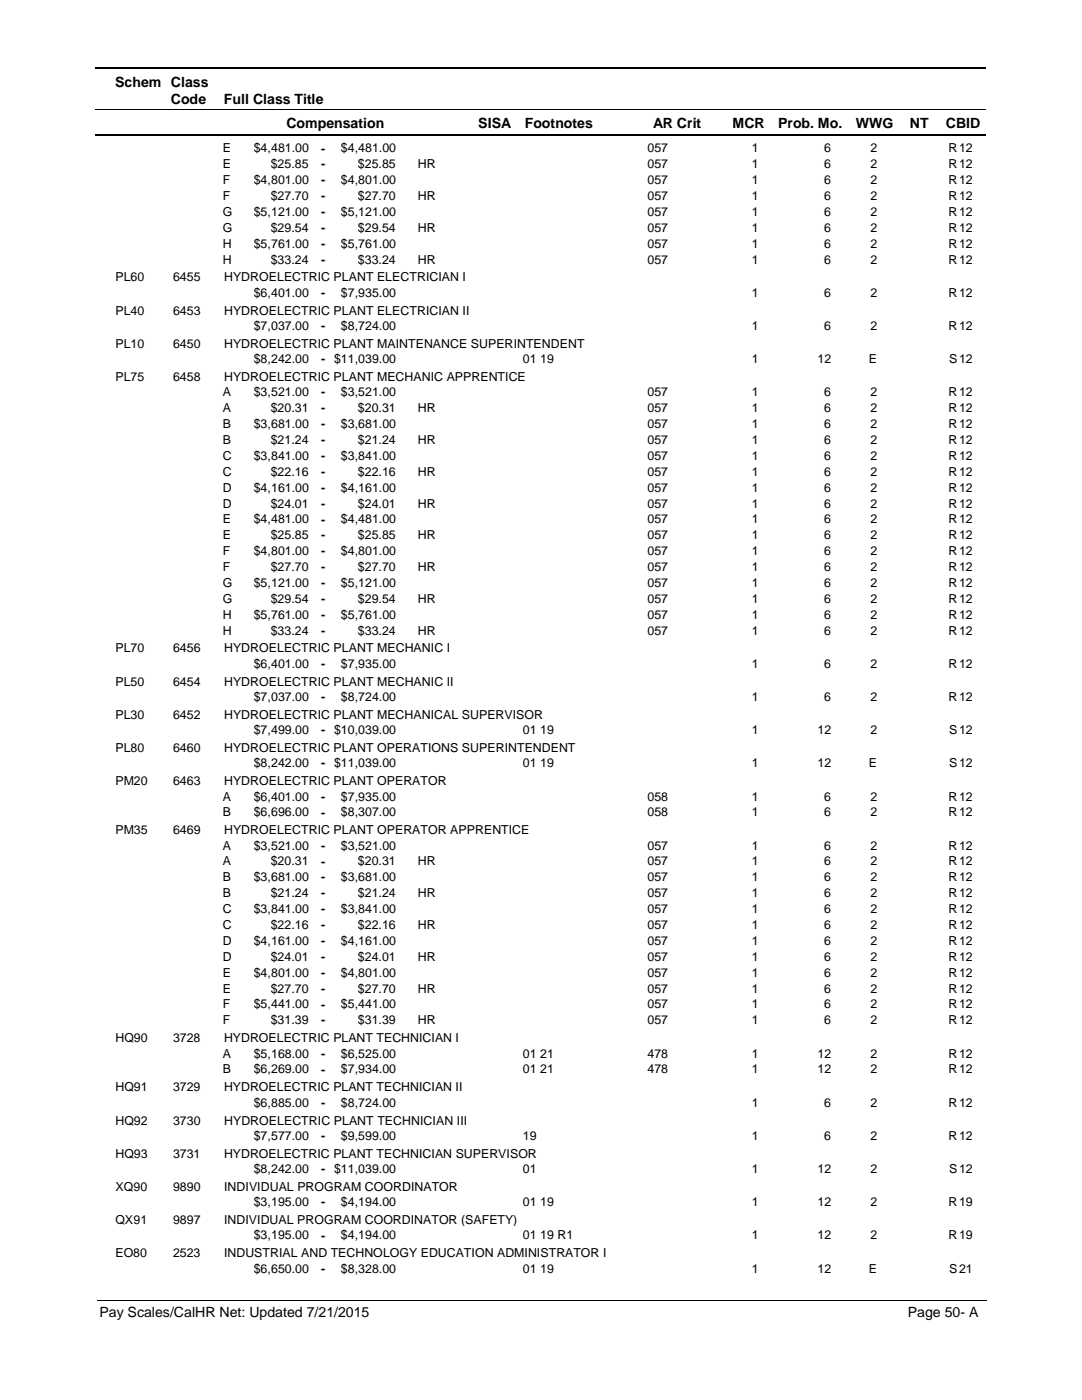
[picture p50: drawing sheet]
<svg xmlns="http://www.w3.org/2000/svg" width="216mm" height="279mm" viewBox="0 0 216 279" stroke-linecap="round" stroke-linejoin="round" font-family="sans-serif">
<defs><g id="words">
<g font-size="2.8">
<text x="23" y="17.3">Schem Class</text>
<text x="34.1" y="20.7">Code</text>
<text x="44.7" y="20.7">Full Class Title</text>
<text x="57.2" y="25.6">Compensation</text>
<text x="95.4" y="25.6">SISA</text>
<text x="104.7" y="25.6">Footnotes</text>
<text x="130.3" y="25.6">AR Crit</text>
<text x="146.2" y="25.6">MCR</text>
<text x="155.3" y="25.6">Prob. Mo.</text>
<text x="170.8" y="25.6">WWG</text>
<text x="181.5" y="25.6">NT</text>
<text x="188.7" y="25.6">CBID</text>
<text x="19.9" y="262.9">Pay Scales/CalHR Net: Updated 7/21/2015</text>
<text x="181.1" y="262.9">Page 50- A</text>
</g>
<g font-size="2.5">
<text x="44.5" y="33.6">E</text>
<text x="44.5" y="30.4">E</text>
<text x="50.6" y="30.4">$4,481.00</text>
<text x="54" y="33.6">$25.85</text>
<text x="64.1" y="30.4">-</text>
<text x="64.1" y="33.6">-</text>
<text x="68" y="30.4">$4,481.00</text>
<text x="71.4" y="33.6">$25.85</text>
<text x="83.4" y="33.6">HR</text>
<text x="129.2" y="30.4">057</text>
<text x="129.2" y="33.6">057</text>
<text x="150" y="33.6">1</text>
<text x="150" y="30.4">1</text>
<text x="164.5" y="30.4">6</text>
<text x="164.5" y="33.6">6</text>
<text x="173.7" y="30.4">2</text>
<text x="173.7" y="33.6">2</text>
<text x="189.3" y="33.6">R</text>
<text x="189.3" y="30.4">R</text>
<text x="191.4" y="30.4">12</text>
<text x="191.4" y="33.6">12</text>
<text x="44.5" y="36.8">F</text>
<text x="44.5" y="39.9">F</text>
<text x="50.6" y="36.8">$4,801.00</text>
<text x="54" y="39.9">$27.70</text>
<text x="64.1" y="36.8">-</text>
<text x="64.1" y="40">-</text>
<text x="68" y="36.8">$4,801.00</text>
<text x="71.4" y="39.9">$27.70</text>
<text x="83.4" y="39.9">HR</text>
<text x="129.2" y="36.8">057</text>
<text x="129.2" y="39.9">057</text>
<text x="150" y="39.9">1</text>
<text x="150" y="36.8">1</text>
<text x="164.5" y="36.8">6</text>
<text x="164.5" y="39.9">6</text>
<text x="173.7" y="36.8">2</text>
<text x="173.7" y="39.9">2</text>
<text x="189.3" y="39.9">R</text>
<text x="189.3" y="36.8">R</text>
<text x="191.4" y="36.8">12</text>
<text x="191.4" y="39.9">12</text>
<text x="44.5" y="43.1">G</text>
<text x="44.5" y="46.3">G</text>
<text x="50.6" y="43.1">$5,121.00</text>
<text x="54" y="46.3">$29.54</text>
<text x="64.1" y="43.1">-</text>
<text x="64.1" y="46.3">-</text>
<text x="68" y="43.1">$5,121.00</text>
<text x="71.4" y="46.3">$29.54</text>
<text x="83.4" y="46.3">HR</text>
<text x="129.2" y="43.1">057</text>
<text x="129.2" y="46.3">057</text>
<text x="150" y="46.3">1</text>
<text x="150" y="43.1">1</text>
<text x="164.5" y="43.1">6</text>
<text x="164.5" y="46.3">6</text>
<text x="173.7" y="43.1">2</text>
<text x="173.7" y="46.3">2</text>
<text x="189.3" y="46.3">R</text>
<text x="189.3" y="43.1">R</text>
<text x="191.4" y="43.1">12</text>
<text x="191.4" y="46.3">12</text>
<text x="44.5" y="49.4">H</text>
<text x="44.5" y="52.6">H</text>
<text x="50.6" y="49.4">$5,761.00</text>
<text x="54" y="52.6">$33.24</text>
<text x="64.1" y="49.5">-</text>
<text x="64.1" y="52.6">-</text>
<text x="68" y="49.4">$5,761.00</text>
<text x="71.4" y="52.6">$33.24</text>
<text x="83.4" y="52.6">HR</text>
<text x="129.2" y="49.4">057</text>
<text x="129.2" y="52.6">057</text>
<text x="150" y="52.6">1</text>
<text x="150" y="49.4">1</text>
<text x="164.5" y="49.4">6</text>
<text x="164.5" y="52.6">6</text>
<text x="173.7" y="49.4">2</text>
<text x="173.7" y="52.6">2</text>
<text x="189.3" y="52.6">R</text>
<text x="189.3" y="49.4">R</text>
<text x="191.4" y="49.4">12</text>
<text x="191.4" y="52.6">12</text>
<text x="23" y="56.2">PL60</text>
<text x="34.5" y="56.2">6455</text>
<text x="44.7" y="56.2">HYDROELECTRIC PLANT ELECTRICIAN I</text>
<text x="50.6" y="59.2">$6,401.00</text>
<text x="64.1" y="59.2">-</text>
<text x="68" y="59.2">$7,935.00</text>
<text x="150" y="59.2">1</text>
<text x="164.5" y="59.2">6</text>
<text x="173.7" y="59.2">2</text>
<text x="189.3" y="59.2">R</text>
<text x="191.4" y="59.2">12</text>
<text x="23" y="62.8">PL40</text>
<text x="34.5" y="62.8">6453</text>
<text x="44.7" y="62.8">HYDROELECTRIC PLANT ELECTRICIAN II</text>
<text x="50.6" y="65.8">$7,037.00</text>
<text x="64.1" y="65.9">-</text>
<text x="68" y="65.8">$8,724.00</text>
<text x="150" y="65.8">1</text>
<text x="164.5" y="65.8">6</text>
<text x="173.7" y="65.8">2</text>
<text x="189.3" y="65.8">R</text>
<text x="191.4" y="65.8">12</text>
<text x="23" y="69.4">PL10</text>
<text x="34.5" y="69.4">6450</text>
<text x="44.7" y="69.4">HYDROELECTRIC PLANT MAINTENANCE SUPERINTENDENT</text>
<text x="23" y="76.1">PL75</text>
<text x="34.5" y="76.1">6458</text>
<text x="44.7" y="76.1">HYDROELECTRIC PLANT MECHANIC APPRENTICE</text>
<text x="50.6" y="72.5">$8,242.00</text>
<text x="64.1" y="72.5">- $11,039.00</text>
<text x="104.3" y="72.5">01 19</text>
<text x="150" y="72.5">1</text>
<text x="163.1" y="72.5">12</text>
<text x="173.4" y="72.5">E</text>
<text x="189.4" y="72.5">S</text>
<text x="191.4" y="72.5">12</text>
<text x="44.5" y="79.1">A</text>
<text x="44.5" y="82.3">A</text>
<text x="50.6" y="79.1">$3,521.00</text>
<text x="54" y="82.3">$20.31</text>
<text x="64.1" y="79.1">-</text>
<text x="64.1" y="82.3">-</text>
<text x="68" y="79.1">$3,521.00</text>
<text x="71.4" y="82.3">$20.31</text>
<text x="83.4" y="82.3">HR</text>
<text x="129.2" y="79.1">057</text>
<text x="129.2" y="82.3">057</text>
<text x="150" y="82.3">1</text>
<text x="150" y="79.1">1</text>
<text x="164.5" y="79.1">6</text>
<text x="164.5" y="82.3">6</text>
<text x="173.7" y="79.1">2</text>
<text x="173.7" y="82.3">2</text>
<text x="189.3" y="82.3">R</text>
<text x="189.3" y="79.1">R</text>
<text x="191.4" y="79.1">12</text>
<text x="191.4" y="82.3">12</text>
<text x="44.5" y="85.4">B</text>
<text x="44.5" y="88.6">B</text>
<text x="50.6" y="85.4">$3,681.00</text>
<text x="54" y="88.6">$21.24</text>
<text x="64.1" y="85.5">-</text>
<text x="64.1" y="88.6">-</text>
<text x="68" y="85.4">$3,681.00</text>
<text x="71.4" y="88.6">$21.24</text>
<text x="83.4" y="88.6">HR</text>
<text x="129.2" y="85.4">057</text>
<text x="129.2" y="88.6">057</text>
<text x="150" y="88.6">1</text>
<text x="150" y="85.4">1</text>
<text x="164.5" y="85.4">6</text>
<text x="164.5" y="88.6">6</text>
<text x="173.7" y="85.4">2</text>
<text x="173.7" y="88.6">2</text>
<text x="189.3" y="88.6">R</text>
<text x="189.3" y="85.4">R</text>
<text x="191.4" y="85.4">12</text>
<text x="191.4" y="88.6">12</text>
<text x="44.5" y="91.8">C</text>
<text x="44.5" y="95">C</text>
<text x="50.6" y="91.8">$3,841.00</text>
<text x="54" y="95">$22.16</text>
<text x="64.1" y="91.8">-</text>
<text x="64.1" y="95">-</text>
<text x="68" y="91.8">$3,841.00</text>
<text x="71.4" y="95">$22.16</text>
<text x="83.4" y="95">HR</text>
<text x="129.2" y="91.8">057</text>
<text x="129.2" y="95">057</text>
<text x="150" y="95">1</text>
<text x="150" y="91.8">1</text>
<text x="164.5" y="91.8">6</text>
<text x="164.5" y="95">6</text>
<text x="173.7" y="91.8">2</text>
<text x="173.7" y="95">2</text>
<text x="189.3" y="95">R</text>
<text x="189.3" y="91.8">R</text>
<text x="191.4" y="91.8">12</text>
<text x="191.4" y="95">12</text>
<text x="44.5" y="98.1">D</text>
<text x="44.5" y="101.3">D</text>
<text x="50.6" y="98.1">$4,161.00</text>
<text x="54" y="101.3">$24.01</text>
<text x="64.1" y="98.1">-</text>
<text x="64.1" y="101.3">-</text>
<text x="68" y="98.1">$4,161.00</text>
<text x="71.4" y="101.3">$24.01</text>
<text x="83.4" y="101.3">HR</text>
<text x="129.2" y="98.1">057</text>
<text x="129.2" y="101.3">057</text>
<text x="150" y="101.3">1</text>
<text x="150" y="98.1">1</text>
<text x="164.5" y="98.1">6</text>
<text x="164.5" y="101.3">6</text>
<text x="173.7" y="98.1">2</text>
<text x="173.7" y="101.3">2</text>
<text x="189.3" y="101.3">R</text>
<text x="189.3" y="98.1">R</text>
<text x="191.4" y="98.1">12</text>
<text x="191.4" y="101.3">12</text>
<text x="44.5" y="104.5">E</text>
<text x="44.5" y="107.6">E</text>
<text x="50.6" y="104.5">$4,481.00</text>
<text x="54" y="107.6">$25.85</text>
<text x="64.1" y="104.5">-</text>
<text x="64.1" y="107.7">-</text>
<text x="68" y="104.5">$4,481.00</text>
<text x="71.4" y="107.6">$25.85</text>
<text x="83.4" y="107.6">HR</text>
<text x="129.2" y="104.5">057</text>
<text x="129.2" y="107.6">057</text>
<text x="150" y="107.6">1</text>
<text x="150" y="104.5">1</text>
<text x="164.5" y="104.5">6</text>
<text x="164.5" y="107.6">6</text>
<text x="173.7" y="104.5">2</text>
<text x="173.7" y="107.6">2</text>
<text x="189.3" y="107.6">R</text>
<text x="189.3" y="104.5">R</text>
<text x="191.4" y="104.5">12</text>
<text x="191.4" y="107.6">12</text>
<text x="44.5" y="110.8">F</text>
<text x="44.5" y="114">F</text>
<text x="50.6" y="110.8">$4,801.00</text>
<text x="54" y="114">$27.70</text>
<text x="64.1" y="110.8">-</text>
<text x="68" y="110.8">$4,801.00</text>
<text x="71.4" y="114">$27.70</text>
<text x="83.4" y="114">HR</text>
<text x="129.2" y="110.8">057</text>
<text x="129.2" y="114">057</text>
<text x="150" y="114">1</text>
<text x="150" y="110.8">1</text>
<text x="164.5" y="110.8">6</text>
<text x="164.5" y="114">6</text>
<text x="173.7" y="110.8">2</text>
<text x="173.7" y="114">2</text>
<text x="189.3" y="114">R</text>
<text x="189.3" y="110.8">R</text>
<text x="191.4" y="110.8">12</text>
<text x="191.4" y="114">12</text>
<text x="44.5" y="117.1">G</text>
<text x="50.6" y="117.1">$5,121.00</text>
<text x="64.1" y="114">-</text>
<text x="64.1" y="117.2">-</text>
<text x="68" y="117.1">$5,121.00</text>
<text x="129.2" y="117.1">057</text>
<text x="150" y="117.1">1</text>
<text x="164.5" y="117.1">6</text>
<text x="173.7" y="117.1">2</text>
<text x="189.3" y="117.1">R</text>
<text x="191.4" y="117.1">12</text>
<text x="44.5" y="120.3">G</text>
<text x="44.5" y="123.5">H</text>
<text x="50.6" y="123.5">$5,761.00</text>
<text x="54" y="120.3">$29.54</text>
<text x="64.1" y="120.3">-</text>
<text x="64.1" y="123.5">-</text>
<text x="68" y="123.5">$5,761.00</text>
<text x="71.4" y="120.3">$29.54</text>
<text x="83.4" y="120.3">HR</text>
<text x="129.2" y="123.5">057</text>
<text x="129.2" y="120.3">057</text>
<text x="150" y="120.3">1</text>
<text x="150" y="123.5">1</text>
<text x="164.5" y="120.3">6</text>
<text x="164.5" y="123.5">6</text>
<text x="173.7" y="123.5">2</text>
<text x="173.7" y="120.3">2</text>
<text x="189.3" y="120.3">R</text>
<text x="189.3" y="123.5">R</text>
<text x="191.4" y="120.3">12</text>
<text x="191.4" y="123.5">12</text>
<text x="23" y="130.2">PL70</text>
<text x="34.5" y="130.2">6456</text>
<text x="44.5" y="126.6">H</text>
<text x="44.7" y="130.2">HYDROELECTRIC PLANT MECHANIC I</text>
<text x="54" y="126.6">$33.24</text>
<text x="64.1" y="126.7">-</text>
<text x="71.4" y="126.6">$33.24</text>
<text x="83.4" y="126.6">HR</text>
<text x="129.2" y="126.6">057</text>
<text x="150" y="126.6">1</text>
<text x="164.5" y="126.6">6</text>
<text x="173.7" y="126.6">2</text>
<text x="189.3" y="126.6">R</text>
<text x="191.4" y="126.6">12</text>
<text x="23" y="136.8">PL50</text>
<text x="34.5" y="136.8">6454</text>
<text x="44.7" y="136.8">HYDROELECTRIC PLANT MECHANIC II</text>
<text x="50.6" y="133.3">$6,401.00</text>
<text x="64.1" y="133.3">-</text>
<text x="68" y="133.3">$7,935.00</text>
<text x="150" y="133.3">1</text>
<text x="164.5" y="133.3">6</text>
<text x="173.7" y="133.3">2</text>
<text x="189.3" y="133.3">R</text>
<text x="191.4" y="133.3">12</text>
<text x="23" y="143.5">PL30</text>
<text x="34.5" y="143.5">6452</text>
<text x="44.7" y="143.5">HYDROELECTRIC PLANT MECHANICAL SUPERVISOR</text>
<text x="50.6" y="139.9">$7,037.00</text>
<text x="64.1" y="139.9">-</text>
<text x="68" y="139.9">$8,724.00</text>
<text x="150" y="139.9">1</text>
<text x="164.5" y="139.9">6</text>
<text x="173.7" y="139.9">2</text>
<text x="189.3" y="139.9">R</text>
<text x="191.4" y="139.9">12</text>
<text x="50.6" y="146.5">$7,499.00</text>
<text x="64.1" y="146.5">- $10,039.00</text>
<text x="104.3" y="146.5">01 19</text>
<text x="150" y="146.5">1</text>
<text x="163.1" y="146.5">12</text>
<text x="173.7" y="146.5">2</text>
<text x="189.4" y="146.5">S</text>
<text x="191.4" y="146.5">12</text>
<text x="23" y="150.1">PL80</text>
<text x="34.5" y="150.1">6460</text>
<text x="44.7" y="150.1">HYDROELECTRIC PLANT OPERATIONS SUPERINTENDENT</text>
<text x="50.6" y="153.1">$8,242.00</text>
<text x="64.1" y="153.2">- $11,039.00</text>
<text x="104.3" y="153.1">01 19</text>
<text x="150" y="153.1">1</text>
<text x="163.1" y="153.1">12</text>
<text x="173.4" y="153.1">E</text>
<text x="189.4" y="153.1">S</text>
<text x="191.4" y="153.1">12</text>
<text x="23" y="156.7">PM20</text>
<text x="34.5" y="156.7">6463</text>
<text x="44.5" y="159.8">A</text>
<text x="44.7" y="156.7">HYDROELECTRIC PLANT OPERATOR</text>
<text x="50.6" y="159.8">$6,401.00</text>
<text x="64.1" y="159.8">-</text>
<text x="68" y="159.8">$7,935.00</text>
<text x="129.2" y="159.8">058</text>
<text x="150" y="159.8">1</text>
<text x="164.5" y="159.8">6</text>
<text x="173.7" y="159.8">2</text>
<text x="189.3" y="159.8">R</text>
<text x="191.4" y="159.8">12</text>
<text x="23" y="166.5">PM35</text>
<text x="34.5" y="166.5">6469</text>
<text x="44.5" y="162.9">B</text>
<text x="44.7" y="166.5">HYDROELECTRIC PLANT OPERATOR APPRENTICE</text>
<text x="50.6" y="162.9">$6,696.00</text>
<text x="64.1" y="163">-</text>
<text x="68" y="162.9">$8,307.00</text>
<text x="129.2" y="162.9">058</text>
<text x="150" y="162.9">1</text>
<text x="164.5" y="162.9">6</text>
<text x="173.7" y="162.9">2</text>
<text x="189.3" y="162.9">R</text>
<text x="191.4" y="162.9">12</text>
<text x="44.5" y="169.6">A</text>
<text x="44.5" y="172.7">A</text>
<text x="50.6" y="169.6">$3,521.00</text>
<text x="54" y="172.7">$20.31</text>
<text x="64.1" y="169.6">-</text>
<text x="64.1" y="172.8">-</text>
<text x="68" y="169.6">$3,521.00</text>
<text x="71.4" y="172.7">$20.31</text>
<text x="83.4" y="172.7">HR</text>
<text x="129.2" y="169.6">057</text>
<text x="129.2" y="172.7">057</text>
<text x="150" y="172.7">1</text>
<text x="150" y="169.6">1</text>
<text x="164.5" y="169.6">6</text>
<text x="164.5" y="172.7">6</text>
<text x="173.7" y="169.6">2</text>
<text x="173.7" y="172.7">2</text>
<text x="189.3" y="172.7">R</text>
<text x="189.3" y="169.6">R</text>
<text x="191.4" y="169.6">12</text>
<text x="191.4" y="172.7">12</text>
<text x="44.5" y="175.9">B</text>
<text x="44.5" y="179.1">B</text>
<text x="50.6" y="175.9">$3,681.00</text>
<text x="54" y="179.1">$21.24</text>
<text x="64.1" y="175.9">-</text>
<text x="64.1" y="179.1">-</text>
<text x="68" y="175.9">$3,681.00</text>
<text x="71.4" y="179.1">$21.24</text>
<text x="83.4" y="179.1">HR</text>
<text x="129.2" y="175.9">057</text>
<text x="129.2" y="179.1">057</text>
<text x="150" y="179.1">1</text>
<text x="150" y="175.9">1</text>
<text x="164.5" y="175.9">6</text>
<text x="164.5" y="179.1">6</text>
<text x="173.7" y="175.9">2</text>
<text x="173.7" y="179.1">2</text>
<text x="189.3" y="179.1">R</text>
<text x="189.3" y="175.9">R</text>
<text x="191.4" y="175.9">12</text>
<text x="191.4" y="179.1">12</text>
<text x="44.5" y="182.2">C</text>
<text x="44.5" y="185.4">C</text>
<text x="50.6" y="182.2">$3,841.00</text>
<text x="54" y="185.4">$22.16</text>
<text x="64.1" y="182.3">-</text>
<text x="64.1" y="185.4">-</text>
<text x="68" y="182.2">$3,841.00</text>
<text x="71.4" y="185.4">$22.16</text>
<text x="83.4" y="185.4">HR</text>
<text x="129.2" y="182.2">057</text>
<text x="129.2" y="185.4">057</text>
<text x="150" y="185.4">1</text>
<text x="150" y="182.2">1</text>
<text x="164.5" y="182.2">6</text>
<text x="164.5" y="185.4">6</text>
<text x="173.7" y="182.2">2</text>
<text x="173.7" y="185.4">2</text>
<text x="189.3" y="185.4">R</text>
<text x="189.3" y="182.2">R</text>
<text x="191.4" y="182.2">12</text>
<text x="191.4" y="185.4">12</text>
<text x="44.5" y="188.6">D</text>
<text x="44.5" y="191.7">D</text>
<text x="50.6" y="188.6">$4,161.00</text>
<text x="54" y="191.7">$24.01</text>
<text x="64.1" y="188.6">-</text>
<text x="64.1" y="191.8">-</text>
<text x="68" y="188.6">$4,161.00</text>
<text x="71.4" y="191.7">$24.01</text>
<text x="83.4" y="191.7">HR</text>
<text x="129.2" y="188.6">057</text>
<text x="129.2" y="191.7">057</text>
<text x="150" y="191.7">1</text>
<text x="150" y="188.6">1</text>
<text x="164.5" y="188.6">6</text>
<text x="164.5" y="191.7">6</text>
<text x="173.7" y="188.6">2</text>
<text x="173.7" y="191.7">2</text>
<text x="189.3" y="191.7">R</text>
<text x="189.3" y="188.6">R</text>
<text x="191.4" y="188.6">12</text>
<text x="191.4" y="191.7">12</text>
<text x="44.5" y="194.9">E</text>
<text x="50.6" y="194.9">$4,801.00</text>
<text x="64.1" y="194.9">-</text>
<text x="68" y="194.9">$4,801.00</text>
<text x="129.2" y="194.9">057</text>
<text x="150" y="194.9">1</text>
<text x="164.5" y="194.9">6</text>
<text x="173.7" y="194.9">2</text>
<text x="189.3" y="194.9">R</text>
<text x="191.4" y="194.9">12</text>
<text x="44.5" y="198.1">E</text>
<text x="44.5" y="201.3">F</text>
<text x="50.6" y="201.3">$5,441.00</text>
<text x="54" y="198.1">$27.70</text>
<text x="64.1" y="198.1">-</text>
<text x="64.1" y="201.3">-</text>
<text x="68" y="201.3">$5,441.00</text>
<text x="71.4" y="198.1">$27.70</text>
<text x="83.4" y="198.1">HR</text>
<text x="129.2" y="201.3">057</text>
<text x="129.2" y="198.1">057</text>
<text x="150" y="198.1">1</text>
<text x="150" y="201.3">1</text>
<text x="164.5" y="198.1">6</text>
<text x="164.5" y="201.3">6</text>
<text x="173.7" y="201.3">2</text>
<text x="173.7" y="198.1">2</text>
<text x="189.3" y="198.1">R</text>
<text x="189.3" y="201.3">R</text>
<text x="191.4" y="198.1">12</text>
<text x="191.4" y="201.3">12</text>
<text x="23" y="208">HQ90</text>
<text x="34.5" y="208">3728</text>
<text x="44.5" y="204.4">F</text>
<text x="44.7" y="208">HYDROELECTRIC PLANT TECHNICIAN I</text>
<text x="54" y="204.4">$31.39</text>
<text x="64.1" y="204.4">-</text>
<text x="71.4" y="204.4">$31.39</text>
<text x="83.4" y="204.4">HR</text>
<text x="129.2" y="204.4">057</text>
<text x="150" y="204.4">1</text>
<text x="164.5" y="204.4">6</text>
<text x="173.7" y="204.4">2</text>
<text x="189.3" y="204.4">R</text>
<text x="191.4" y="204.4">12</text>
<text x="44.5" y="211.1">A</text>
<text x="44.5" y="214.2">B</text>
<text x="50.6" y="211.1">$5,168.00</text>
<text x="50.6" y="214.2">$6,269.00</text>
<text x="64.1" y="211.1">-</text>
<text x="64.1" y="214.2">-</text>
<text x="68" y="211.1">$6,525.00</text>
<text x="68" y="214.2">$7,934.00</text>
<text x="104.3" y="211.1">01 21</text>
<text x="104.3" y="214.2">01 21</text>
<text x="129.2" y="211.1">478</text>
<text x="129.2" y="214.2">478</text>
<text x="150" y="211.1">1</text>
<text x="150" y="214.2">1</text>
<text x="163.1" y="211.1">12</text>
<text x="163.1" y="214.2">12</text>
<text x="173.7" y="211.1">2</text>
<text x="173.7" y="214.2">2</text>
<text x="189.3" y="211.1">R</text>
<text x="189.3" y="214.2">R</text>
<text x="191.4" y="211.1">12</text>
<text x="191.4" y="214.2">12</text>
<text x="23" y="217.8">HQ91</text>
<text x="34.5" y="217.8">3729</text>
<text x="44.7" y="217.8">HYDROELECTRIC PLANT TECHNICIAN II</text>
<text x="50.6" y="220.9">$6,885.00</text>
<text x="64.1" y="220.9">-</text>
<text x="68" y="220.9">$8,724.00</text>
<text x="150" y="220.9">1</text>
<text x="164.5" y="220.9">6</text>
<text x="173.7" y="220.9">2</text>
<text x="189.3" y="220.9">R</text>
<text x="191.4" y="220.9">12</text>
<text x="23" y="224.4">HQ92</text>
<text x="34.5" y="224.4">3730</text>
<text x="44.7" y="224.4">HYDROELECTRIC PLANT TECHNICIAN III</text>
<text x="50.6" y="227.5">$7,577.00</text>
<text x="64.1" y="227.5">-</text>
<text x="68" y="227.5">$9,599.00</text>
<text x="104.3" y="227.5">19</text>
<text x="150" y="227.5">1</text>
<text x="164.5" y="227.5">6</text>
<text x="173.7" y="227.5">2</text>
<text x="189.3" y="227.5">R</text>
<text x="191.4" y="227.5">12</text>
<text x="23" y="231.1">HQ93</text>
<text x="34.5" y="231.1">3731</text>
<text x="44.7" y="231.1">HYDROELECTRIC PLANT TECHNICIAN SUPERVISOR</text>
<text x="23" y="237.7">XQ90</text>
<text x="34.5" y="237.7">9890</text>
<text x="44.7" y="237.7">INDIVIDUAL PROGRAM COORDINATOR</text>
<text x="50.6" y="234.1">$8,242.00</text>
<text x="64.1" y="234.1">- $11,039.00</text>
<text x="104.3" y="234.1">01</text>
<text x="150" y="234.1">1</text>
<text x="163.1" y="234.1">12</text>
<text x="173.7" y="234.1">2</text>
<text x="189.4" y="234.1">S</text>
<text x="191.4" y="234.1">12</text>
<text x="23" y="244.3">QX91</text>
<text x="34.5" y="244.3">9897</text>
<text x="44.7" y="244.3">INDIVIDUAL PROGRAM COORDINATOR (SAFETY)</text>
<text x="50.6" y="240.7">$3,195.00</text>
<text x="64.1" y="240.7">-</text>
<text x="68" y="240.7">$4,194.00</text>
<text x="104.3" y="240.7">01 19</text>
<text x="150" y="240.7">1</text>
<text x="163.1" y="240.7">12</text>
<text x="173.7" y="240.7">2</text>
<text x="189.3" y="240.7">R</text>
<text x="191.4" y="240.7">19</text>
<text x="23" y="250.9">EO80</text>
<text x="34.5" y="250.9">2523</text>
<text x="44.7" y="250.9">INDUSTRIAL AND TECHNOLOGY EDUCATION ADMINISTRATOR I</text>
<text x="50.6" y="247.3">$3,195.00</text>
<text x="64.1" y="247.4">-</text>
<text x="68" y="247.3">$4,194.00</text>
<text x="104.3" y="247.3">01 19 R1</text>
<text x="150" y="247.3">1</text>
<text x="163.1" y="247.3">12</text>
<text x="173.7" y="247.3">2</text>
<text x="189.3" y="247.3">R</text>
<text x="191.4" y="247.3">19</text>
<text x="50.6" y="254">$6,650.00</text>
<text x="64.1" y="254">-</text>
<text x="68" y="254">$8,328.00</text>
<text x="104.3" y="254">01 19</text>
<text x="150" y="254">1</text>
<text x="163.1" y="254">12</text>
<text x="173.4" y="254">E</text>
<text x="189.4" y="254">S</text>
<text x="191.4" y="254">21</text>
</g>
</g></defs>
<path d="M19 13.5h177.8M19 27h177.8" fill="none" stroke="#000" stroke-width=".36"/>
<path d="M19 21.8h177.8" fill="none" stroke="#000" stroke-width=".2"/>
<g fill="#fff">
<path d="M46.9 27.8h16.3v3h-16.3z"/>
<path d="M191 27.8h4.2v3h-4.2z"/>
<path d="M46.9 31h16.3v2.9h-16.3z"/>
<path d="M191 31h4.2v2.9h-4.2z"/>
<path d="M46.9 34.1h16.3v3h-16.3z"/>
<path d="M191 34.1h4.2v3h-4.2z"/>
<path d="M46.9 37.3h16.3v3h-16.3z"/>
<path d="M191 37.3h4.2v3h-4.2z"/>
<path d="M46.9 40.5h16.3v3h-16.3z"/>
<path d="M191 40.5h4.2v3h-4.2z"/>
<path d="M46.9 43.6h16.3v3h-16.3z"/>
<path d="M191 43.6h4.2v3h-4.2z"/>
<path d="M46.9 46.8h16.3v3h-16.3z"/>
<path d="M191 46.8h4.2v3h-4.2z"/>
<path d="M46.9 50h16.3v3h-16.3z"/>
<path d="M191 50h4.2v3h-4.2z"/>
<path d="M46.9 56.6h16.3v3h-16.3z"/>
<path d="M191 56.6h4.2v3h-4.2z"/>
<path d="M46.9 63.2h16.3v3h-16.3z"/>
<path d="M191 63.2h4.2v3h-4.2z"/>
<path d="M46.9 69.8h16.3v3h-16.3z"/>
<path d="M191 69.8h4.2v3h-4.2z"/>
<path d="M46.9 76.5h16.3v2.9h-16.3z"/>
<path d="M191 76.5h4.2v2.9h-4.2z"/>
<path d="M46.9 79.6h16.3v3h-16.3z"/>
<path d="M191 79.6h4.2v3h-4.2z"/>
<path d="M46.9 82.8h16.3v3h-16.3z"/>
<path d="M191 82.8h4.2v3h-4.2z"/>
<path d="M46.9 86h16.3v3h-16.3z"/>
<path d="M191 86h4.2v3h-4.2z"/>
<path d="M46.9 89.2h16.3v2.9h-16.3z"/>
<path d="M191 89.2h4.2v2.9h-4.2z"/>
<path d="M46.9 92.3h16.3v3h-16.3z"/>
<path d="M191 92.3h4.2v3h-4.2z"/>
<path d="M46.9 95.5h16.3v3h-16.3z"/>
<path d="M191 95.5h4.2v3h-4.2z"/>
<path d="M46.9 98.7h16.3v2.9h-16.3z"/>
<path d="M191 98.7h4.2v2.9h-4.2z"/>
<path d="M46.9 101.8h16.3v3h-16.3z"/>
<path d="M191 101.8h4.2v3h-4.2z"/>
<path d="M46.9 105h16.3v3h-16.3z"/>
<path d="M191 105h4.2v3h-4.2z"/>
<path d="M46.9 108.2h16.3v2.9h-16.3z"/>
<path d="M191 108.2h4.2v2.9h-4.2z"/>
<path d="M46.9 111.3h16.3v3h-16.3z"/>
<path d="M191 111.3h4.2v3h-4.2z"/>
<path d="M46.9 114.5h16.3v3h-16.3z"/>
<path d="M191 114.5h4.2v3h-4.2z"/>
<path d="M46.9 117.7h16.3v3h-16.3z"/>
<path d="M191 117.7h4.2v3h-4.2z"/>
<path d="M46.9 120.9h16.3v2.9h-16.3z"/>
<path d="M191 120.9h4.2v2.9h-4.2z"/>
<path d="M46.9 124h16.3v3h-16.3z"/>
<path d="M191 124h4.2v3h-4.2z"/>
<path d="M46.9 130.6h16.3v3h-16.3z"/>
<path d="M191 130.6h4.2v3h-4.2z"/>
<path d="M46.9 137.3h16.3v3h-16.3z"/>
<path d="M191 137.3h4.2v3h-4.2z"/>
<path d="M46.9 143.9h16.3v3h-16.3z"/>
<path d="M191 143.9h4.2v3h-4.2z"/>
<path d="M46.9 150.5h16.3v3h-16.3z"/>
<path d="M191 150.5h4.2v3h-4.2z"/>
<path d="M46.9 157.1h16.3v3h-16.3z"/>
<path d="M191 157.1h4.2v3h-4.2z"/>
<path d="M46.9 160.3h16.3v3h-16.3z"/>
<path d="M191 160.3h4.2v3h-4.2z"/>
<path d="M46.9 166.9h16.3v3h-16.3z"/>
<path d="M191 166.9h4.2v3h-4.2z"/>
<path d="M46.9 170.1h16.3v3h-16.3z"/>
<path d="M191 170.1h4.2v3h-4.2z"/>
<path d="M46.9 173.3h16.3v3h-16.3z"/>
<path d="M191 173.3h4.2v3h-4.2z"/>
<path d="M46.9 176.4h16.3v3h-16.3z"/>
<path d="M191 176.4h4.2v3h-4.2z"/>
<path d="M46.9 179.6h16.3v3h-16.3z"/>
<path d="M191 179.6h4.2v3h-4.2z"/>
<path d="M46.9 182.8h16.3v3h-16.3z"/>
<path d="M191 182.8h4.2v3h-4.2z"/>
<path d="M46.9 185.9h16.3v3h-16.3z"/>
<path d="M191 185.9h4.2v3h-4.2z"/>
<path d="M46.9 189.1h16.3v3h-16.3z"/>
<path d="M191 189.1h4.2v3h-4.2z"/>
<path d="M46.9 192.3h16.3v3h-16.3z"/>
<path d="M191 192.3h4.2v3h-4.2z"/>
<path d="M46.9 195.5h16.3v2.9h-16.3z"/>
<path d="M191 195.5h4.2v2.9h-4.2z"/>
<path d="M46.9 198.6h16.3v3h-16.3z"/>
<path d="M191 198.6h4.2v3h-4.2z"/>
<path d="M46.9 201.8h16.3v3h-16.3z"/>
<path d="M191 201.8h4.2v3h-4.2z"/>
<path d="M46.9 208.4h16.3v3h-16.3z"/>
<path d="M191 208.4h4.2v3h-4.2z"/>
<path d="M46.9 211.6h16.3v3h-16.3z"/>
<path d="M191 211.6h4.2v3h-4.2z"/>
<path d="M46.9 218.2h16.3v3h-16.3z"/>
<path d="M191 218.2h4.2v3h-4.2z"/>
<path d="M46.9 224.8h16.3v3h-16.3z"/>
<path d="M191 224.8h4.2v3h-4.2z"/>
<path d="M46.9 231.5h16.3v2.9h-16.3z"/>
<path d="M191 231.5h4.2v2.9h-4.2z"/>
<path d="M46.9 238.1h16.3v3h-16.3z"/>
<path d="M191 238.1h4.2v3h-4.2z"/>
<path d="M46.9 244.7h16.3v3h-16.3z"/>
<path d="M191 244.7h4.2v3h-4.2z"/>
<path d="M46.9 251.3h16.3v3h-16.3z"/>
<path d="M191 251.3h4.2v3h-4.2z"/>
</g>
<path d="M19.4 259.6h177.4" fill="none" stroke="#000" stroke-width=".2"/>
<use href="#words"/>
</svg>
